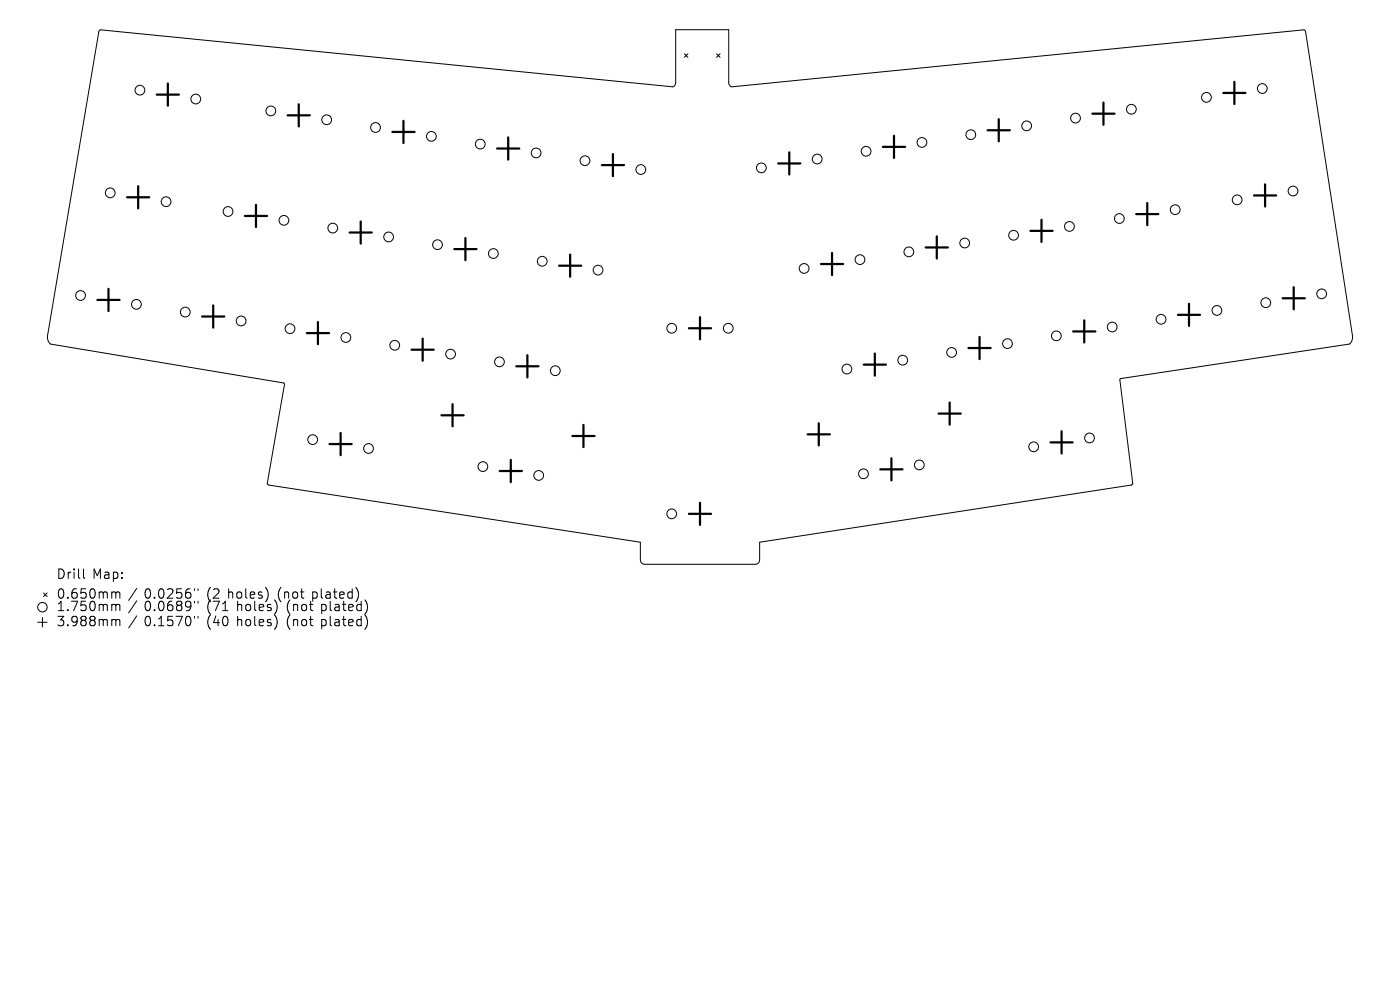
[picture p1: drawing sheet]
<svg xmlns="http://www.w3.org/2000/svg" width="297mm" height="210mm" viewBox="0 0 297 210" stroke-linecap="round" stroke-linejoin="round" font-family="sans-serif">
<defs><g id="words">
<g font-size="2.8">
<text x="12" y="123.2">Drill</text>
<text x="19.6" y="123.2">Map:</text>
<text x="12" y="127.4">0.650mm</text>
<text x="12" y="130.1">1.750mm</text>
<text x="30.6" y="127.4">0.0256&quot;</text>
<text x="30.6" y="130.1">0.0689&quot;</text>
<text x="43.9" y="127.4">(2</text>
<text x="43.9" y="130.1">(71</text>
<text x="48.4" y="127.4">holes)</text>
<text x="50.3" y="130.1">holes)</text>
<text x="59.1" y="127.4">(not</text>
<text x="61" y="130.1">(not</text>
<text x="66.5" y="127.4">plated)</text>
<text x="68.4" y="130.1">plated)</text>
<text x="12" y="133.3">3.988mm</text>
<text x="30.6" y="133.3">0.1570&quot;</text>
<text x="43.9" y="133.3">(40</text>
<text x="50.3" y="133.3">holes)</text>
<text x="61" y="133.3">(not</text>
<text x="68.4" y="133.3">plated)</text>
</g>
</g></defs>
<g fill="none" stroke="#000" stroke-width=".21">
<path d="M21.1 6.5l.2-.2 121.4 12.1 .4-.3 .2-.6v-11.2h11.3v11.3l.3 .6 .3 .2 121.4-12.1 .4 .5 9.9 64.5v.6l-.6 1.1-48.6 7.4-.1 .2 2.7 22-.3 .3-78.8 12.1-.1 4-.2 .4-.5 .3h-23.8l-.5-.3-.2-.4-.1-4-78.8-12.1-.3-.3 3.7-21.1-.2-.2-49.5-8.3-.5-.8-.1-.9zM145.2 11.4l.7 .8M145.9 11.4l-.7 .8M152 11.4l.8 .8M152.8 11.4l-.8 .8M8 132h2M9 131v2M9.2 125.8l.8 .7M10 125.8l-.8 .7M17.7 120.7v1.7l.3 .3M24.3 125.6l.3 .3M24.3 128.2l.3 .3"/>
<path d="M24.3 131.4l.3 .3M24.6 125.9v1M24.6 128.5v1M24.6 131.7v1M24.6 125.9l.3-.3 .4 .1 .1 1.2M24.6 128.5l.3-.3 .4 .1 .1 1.2M24.6 131.7l.3-.3 .4 .1 .1 1.2M29 124.8l-1.7 2.6M29 127.4l-1.7 2.6M29 130.6l-1.7 2.6M41.3 124.9v.4M41.3 127.5v.4"/>
<path d="M41.3 130.7v.4M42 124.9v.4M42 127.5v.4M42 130.7v.4M47.2 129.5h1.2M56.8 125.5v1.3M58.7 131.3v1.3M58.8 128.6l-.1 .8M75.6 124.7l.5 1.2-.2 1.2M77.5 127.3a2.35 2.35 0 0 1 0 2.9M77.5 130.5a2.35 2.35 0 0 1 0 2.9"/>
<circle cx="29.7" cy="19.1" r="1.03"/>
<circle cx="267.8" cy="18.8" r="1.03"/>
<circle cx="41.5" cy="21" r="1.03"/>
<circle cx="57.5" cy="23.5" r="1.03"/>
<circle cx="69.3" cy="25.4" r="1.03"/>
<circle cx="79.7" cy="27" r="1.03"/>
<circle cx="91.5" cy="28.9" r="1.03"/>
<circle cx="101.9" cy="30.6" r="1.03"/>
<circle cx="113.7" cy="32.4" r="1.03"/>
<circle cx="124.1" cy="34.1" r="1.03"/>
<circle cx="136" cy="36" r="1.03"/>
<circle cx="161.5" cy="35.6" r="1.03"/>
<circle cx="173.4" cy="33.7" r="1.03"/>
<circle cx="183.7" cy="32.1" r="1.03"/>
<circle cx="195.6" cy="30.2" r="1.03"/>
<circle cx="206" cy="28.6" r="1.03"/>
<circle cx="217.8" cy="26.7" r="1.03"/>
<circle cx="228.2" cy="25.1" r="1.03"/>
<circle cx="240" cy="23.2" r="1.03"/>
<circle cx="255.9" cy="20.7" r="1.03"/>
<circle cx="23.4" cy="40.9" r="1.03"/>
<circle cx="35.2" cy="42.8" r="1.03"/>
<circle cx="48.4" cy="44.9" r="1.03"/>
<circle cx="60.2" cy="46.7" r="1.03"/>
<circle cx="70.6" cy="48.4" r="1.03"/>
<circle cx="82.4" cy="50.3" r="1.03"/>
<circle cx="92.8" cy="51.9" r="1.03"/>
<circle cx="104.7" cy="53.8" r="1.03"/>
<circle cx="115" cy="55.4" r="1.03"/>
<circle cx="126.9" cy="57.3" r="1.03"/>
<circle cx="170.6" cy="56.9" r="1.03"/>
<circle cx="182.4" cy="55.1" r="1.03"/>
<circle cx="192.8" cy="53.4" r="1.03"/>
<circle cx="204.7" cy="51.6" r="1.03"/>
<circle cx="215" cy="49.9" r="1.03"/>
<circle cx="226.9" cy="48" r="1.03"/>
<circle cx="237.5" cy="46.4" r="1.03"/>
<circle cx="249.3" cy="44.5" r="1.03"/>
<circle cx="262.5" cy="42.4" r="1.03"/>
<circle cx="274.3" cy="40.5" r="1.03"/>
<circle cx="17.1" cy="62.7" r="1.03"/>
<circle cx="28.9" cy="64.6" r="1.03"/>
<circle cx="39.3" cy="66.2" r="1.03"/>
<circle cx="51.2" cy="68.1" r="1.03"/>
<circle cx="61.5" cy="69.7" r="1.03"/>
<circle cx="73.4" cy="71.6" r="1.03"/>
<circle cx="83.7" cy="73.2" r="1.03"/>
<circle cx="95.6" cy="75.1" r="1.03"/>
<circle cx="106" cy="76.8" r="1.03"/>
<circle cx="117.8" cy="78.6" r="1.03"/>
<circle cx="142.5" cy="69.6" r="1.03"/>
<circle cx="154.5" cy="69.6" r="1.03"/>
<circle cx="179.7" cy="78.3" r="1.03"/>
<circle cx="191.5" cy="76.4" r="1.03"/>
<circle cx="201.9" cy="74.8" r="1.03"/>
<circle cx="213.7" cy="72.9" r="1.03"/>
<circle cx="224.1" cy="71.2" r="1.03"/>
<circle cx="235.9" cy="69.4" r="1.03"/>
<circle cx="246.3" cy="67.7" r="1.03"/>
<circle cx="258.2" cy="65.9" r="1.03"/>
<circle cx="268.5" cy="64.2" r="1.03"/>
<circle cx="280.4" cy="62.3" r="1.03"/>
<circle cx="66.3" cy="93.3" r="1.03"/>
<circle cx="78.2" cy="95.1" r="1.03"/>
<circle cx="102.4" cy="99" r="1.03"/>
<circle cx="195" cy="98.6" r="1.03"/>
<circle cx="219.3" cy="94.8" r="1.03"/>
<circle cx="231.1" cy="92.9" r="1.03"/>
<circle cx="114.3" cy="100.9" r="1.03"/>
<circle cx="142.5" cy="109" r="1.03"/>
<circle cx="183.2" cy="100.5" r="1.03"/>
<circle cx="9" cy="128.8" r="1"/>
</g>
<g fill="none" stroke="#000" stroke-width=".47">
<path d="M35.6 17.7v4.7M259.5 19.7h4.7M261.9 17.4v4.7M29.3 39.5v4.7M33.3 20.1h4.7M61 24.5h4.7M63.4 22.1v4.7M83.2 28h4.7M85.6 25.6v4.7M105.5 31.5h4.7M107.8 29.2v4.7M127.7 35h4.7"/>
<path d="M130 32.7v4.7M165.1 34.7h4.7M167.4 32.3v4.7M187.3 31.2h4.7M189.7 28.8v4.7M209.5 27.6h4.7M211.9 25.3v4.7M231.7 24.1h4.7M234.1 21.8v4.7M268.4 39.1v4.7M27 41.8h4.7M51.9 45.8h4.8"/>
<path d="M54.3 43.5v4.7M74.2 49.3h4.7M76.5 47v4.7M96.4 52.8h4.7M98.7 50.5v4.7M118.6 56.4h4.7M121 54v4.7M174.2 56h4.7M176.5 53.7v4.7M196.4 52.5h4.7M198.7 50.1v4.7M218.6 49h4.7"/>
<path d="M220.9 46.6v4.7M241 45.4h4.7M243.4 43.1v4.7M266 41.5h4.7M20.7 63.6h4.7M23 61.3v4.7M42.9 67.1h4.7M45.2 64.8v4.7M65.1 70.7h4.7M67.4 68.3v4.7M87.3 74.2h4.7M89.7 71.8v4.7"/>
<path d="M109.5 77.7h4.7M111.9 75.3v4.8M146.1 69.6h4.8M148.5 67.3v4.7M183.2 77.3h4.7M185.6 75v4.7M205.5 73.8h4.7M207.8 71.5v4.7M227.7 70.3h4.7M230 68v4.7M249.9 66.8h4.7M252.2 64.4v4.7"/>
<path d="M272.1 63.3h4.7M274.5 60.9v4.7M69.9 94.2h4.7M72.3 91.8v4.8M93.7 88.1h4.7M96 85.7v4.7M106 99.9h4.7M108.4 97.6v4.7M121.4 92.5h4.7M123.8 90.1v4.7M171.3 92.1h4.8M173.7 89.8v4.7"/>
<path d="M186.8 99.6h4.7M189.1 97.2v4.7M199.1 87.7h4.7M201.5 85.4v4.7M222.9 93.8h4.7M225.2 91.5v4.7M146.1 109h4.8M148.5 106.6v4.8"/>
</g>
<use href="#words"/>
</svg>
